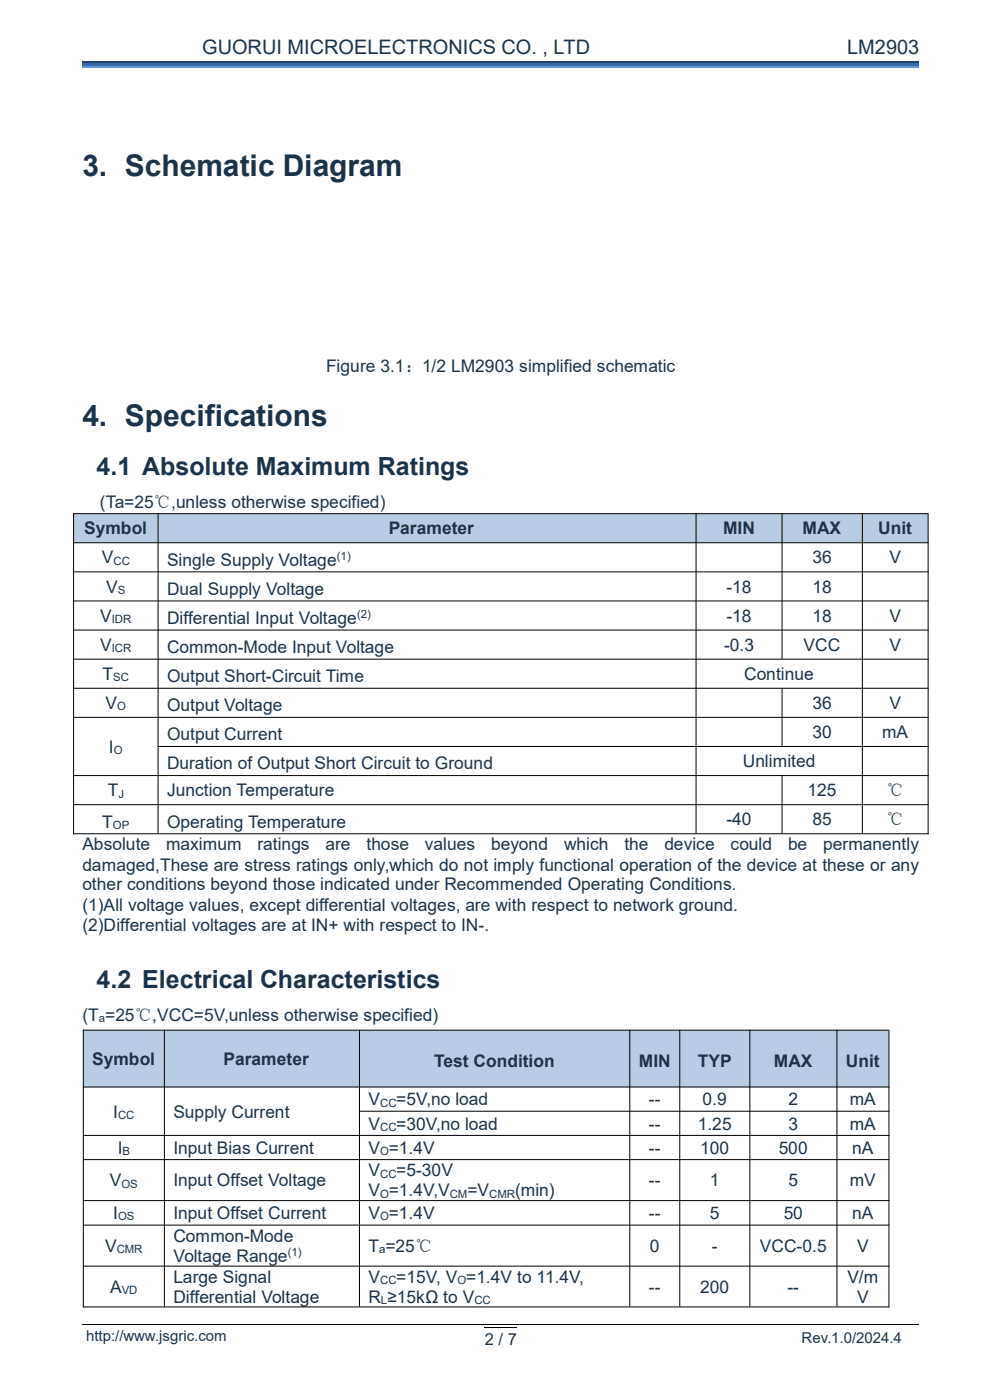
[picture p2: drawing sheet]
<svg xmlns="http://www.w3.org/2000/svg" width="210mm" height="297mm" viewBox="0 0 210 297" stroke-linecap="round" stroke-linejoin="round" font-family="sans-serif">
<defs><g id="words">
<g font-size="6.4" fill="#1a334a">
<text x="17.5" y="37.3">3. Schematic Diagram</text>
<text x="17.5" y="90.3">4. Specifications</text>
</g>
<g font-size="5.3" fill="#1a334a">
<text x="20.5" y="100.8">4.1 Absolute Maximum Ratings</text>
<text x="20.5" y="209.6">4.2 Electrical Characteristics</text>
</g>
<g font-size="4.2" fill="#1a334a">
<text x="42.9" y="11.4">GUORUI MICROELECTRONICS CO. , LTD</text>
<text x="179.7" y="11.4">LM2903</text>
</g>
<g font-size="3.7" fill="#1a334a">
<text x="69.2" y="79">Figure 3.1：1/2 LM2903 simplified schematic</text>
<text x="21.2" y="107.8">(Ta=25℃,unless otherwise specified)</text>
<text x="17.9" y="113.3">Symbol</text>
<text x="82.5" y="113.3">Parameter</text>
<text x="153.4" y="113.3">MIN</text>
<text x="170.3" y="113.3">MAX</text>
<text x="186.3" y="113.3">Unit</text>
<text x="21.6" y="119.5">V</text>
<text x="172.3" y="119.5">36</text>
<text x="188.7" y="119.5">V</text>
<text x="22.5" y="125.7">V</text>
<text x="35.4" y="120">Single Supply Voltage</text>
<text x="154.1" y="125.7">-18</text>
<text x="172.3" y="125.7">18</text>
<text x="21.3" y="131.9">V</text>
<text x="35.4" y="126.2">Dual Supply Voltage</text>
<text x="154.1" y="131.9">-18</text>
<text x="172.3" y="131.9">18</text>
<text x="188.7" y="131.9">V</text>
<text x="35.4" y="132.4">Differential Input Voltage</text>
<text x="21.3" y="138.1">V</text>
<text x="35.4" y="138.5">Common-Mode Input Voltage</text>
<text x="153.6" y="138.1">-0.3</text>
<text x="170.5" y="138.1">VCC</text>
<text x="188.7" y="138.1">V</text>
<text x="21.8" y="144.2">T</text>
<text x="35.4" y="144.7">Output Short-Circuit Time</text>
<text x="157.9" y="144.2">Continue</text>
<text x="22.4" y="150.4">V</text>
<text x="35.4" y="150.9">Output Voltage</text>
<text x="172.3" y="150.4">36</text>
<text x="188.7" y="150.4">V</text>
<text x="23.1" y="159.7">I</text>
<text x="35.4" y="157.1">Output Current</text>
<text x="172.3" y="156.6">30</text>
<text x="187.1" y="156.6">mA</text>
<text x="35.4" y="163.2">Duration of Output Short Circuit to Ground</text>
<text x="157.6" y="162.7">Unlimited</text>
<text x="22.9" y="168.9">T</text>
<text x="35.4" y="168.9">Junction Temperature</text>
<text x="171.3" y="168.9">125</text>
<text x="188" y="168.9">℃</text>
<text x="21.7" y="175.6">T</text>
<text x="35.4" y="175.6">Operating Temperature</text>
<text x="154.1" y="175.1">-40</text>
<text x="172.3" y="175.1">85</text>
<text x="188" y="175.1">℃</text>
<text x="17.5" y="180.4">Absolute</text>
<text x="17.5" y="184.7">damaged,These are stress ratings only,which do not imply functional operation of the device at these or any</text>
<text x="35.2" y="180.4">maximum</text>
<text x="54.6" y="180.4">ratings</text>
<text x="69" y="180.4">are</text>
<text x="77.8" y="180.4">those</text>
<text x="90.1" y="180.4">values</text>
<text x="104.2" y="180.4">beyond</text>
<text x="119.7" y="180.4">which</text>
<text x="132.5" y="180.4">the</text>
<text x="140.9" y="180.4">device</text>
<text x="155" y="180.4">could</text>
<text x="167.2" y="180.4">be</text>
<text x="174.6" y="180.4">permanently</text>
<text x="17.5" y="188.9">other conditions beyond those indicated under Recommended Operating Conditions.</text>
<text x="17.5" y="193.2">(1)All voltage values, except differential voltages, are with respect to network ground.</text>
<text x="17.5" y="197.5">(2)Differential voltages are at IN+ with respect to IN-.</text>
<text x="17.5" y="216.6">(T =25℃,VCC=5V,unless otherwise specified)</text>
<text x="19.6" y="225.9">Symbol</text>
<text x="47.4" y="225.9">Parameter</text>
<text x="92.1" y="226.4">Test Condition</text>
<text x="135.5" y="226.4">MIN</text>
<text x="148" y="226.4">TYP</text>
<text x="164.2" y="226.4">MAX</text>
<text x="179.5" y="226.4">Unit</text>
<text x="24" y="237.1">I</text>
<text x="36.8" y="237.1">Supply Current</text>
<text x="78.1" y="234.5">V</text>
<text x="78.1" y="239.6">V</text>
<text x="84.1" y="234.5">=5V,no load</text>
<text x="84.1" y="239.6">=30V,no load</text>
<text x="137.7" y="234.5">--</text>
<text x="137.7" y="239.6">--</text>
<text x="148" y="239.6">1.25</text>
<text x="149.1" y="234.5">0.9</text>
<text x="167.3" y="234.5">2</text>
<text x="167.3" y="239.6">3</text>
<text x="180.3" y="234.5">mA</text>
<text x="180.3" y="239.6">mA</text>
<text x="25" y="244.7">I</text>
<text x="36.8" y="244.7">Input Bias Current</text>
<text x="78.1" y="244.7">V =1.4V</text>
<text x="137.7" y="244.7">--</text>
<text x="148.5" y="244.7">100</text>
<text x="165.2" y="244.7">500</text>
<text x="180.8" y="244.7">nA</text>
<text x="23.3" y="251.7">V</text>
<text x="36.8" y="251.7">Input Offset Voltage</text>
<text x="78.1" y="249.6">V</text>
<text x="84.1" y="249.6">=5-30V</text>
<text x="137.7" y="251.7">--</text>
<text x="150.6" y="251.7">1</text>
<text x="167.3" y="251.7">5</text>
<text x="180.3" y="251.7">mV</text>
<text x="78.1" y="253.8">V =1.4V,V</text>
<text x="99.1" y="253.8">=V</text>
<text x="109.3" y="253.8">(min)</text>
<text x="24" y="258.6">I</text>
<text x="36.8" y="258.6">Input Offset Current</text>
<text x="36.8" y="263.4">Common-Mode</text>
<text x="78.1" y="258.6">V =1.4V</text>
<text x="137.7" y="258.6">--</text>
<text x="150.6" y="258.6">5</text>
<text x="166.2" y="258.6">50</text>
<text x="180.8" y="258.6">nA</text>
<text x="22.3" y="265.5">V</text>
<text x="36.8" y="267.7">Voltage Range</text>
<text x="78.1" y="265.5">T =25℃</text>
<text x="137.9" y="265.5">0</text>
<text x="151" y="265.5">-</text>
<text x="161.2" y="265.5">VCC-0.5</text>
<text x="181.8" y="265.5">V</text>
<text x="23.4" y="274.3">A</text>
<text x="36.8" y="272.1">Large Signal</text>
<text x="78.1" y="272.1">V</text>
<text x="84.1" y="272.1">=15V, V =1.4V to 11.4V,</text>
<text x="137.7" y="274.3">--</text>
<text x="148.5" y="274.3">200</text>
<text x="167" y="274.3">--</text>
<text x="179.7" y="272.1">V/m</text>
<text x="36.8" y="276.4">Differential Voltage</text>
<text x="78.1" y="276.4">R ≥15kΩ to V</text>
<text x="181.8" y="276.4">V</text>
</g>
<text font-size="3.5" fill="#1a334a" x="102.8" y="285.3">2 / 7</text>
<g font-size="3.2" fill="#1a334a">
<text x="18.2" y="284.4">http://www.jsgric.com</text>
<text x="170.1" y="284.9">Rev.1.0/2024.4</text>
</g>
<g font-size="2.4" fill="#1a334a">
<text x="24.1" y="119.8">CC</text>
<text x="71.5" y="118.8">(1)</text>
<text x="25" y="126">S</text>
<text x="75.7" y="131.1">(2)</text>
<text x="23.7" y="132.2">IDR</text>
<text x="23.7" y="138.3">ICR</text>
<text x="24" y="144.5">SC</text>
<text x="24.8" y="150.7">O</text>
<text x="24.1" y="160">O</text>
<text x="25.1" y="169.2">J</text>
<text x="24" y="175.9">OP</text>
<text x="21" y="216.8">a</text>
<text x="25.1" y="237.3">CC</text>
<text x="80.6" y="234.8">CC</text>
<text x="80.6" y="239.9">CC</text>
<text x="26" y="245">B</text>
<text x="80.6" y="245">O</text>
<text x="25.8" y="251.9">OS</text>
<text x="80.6" y="249.8">CC</text>
<text x="80.6" y="254.1">O</text>
<text x="95.4" y="254.1">CM</text>
<text x="103.8" y="254.1">CMR</text>
<text x="25.1" y="258.9">OS</text>
<text x="80.6" y="258.9">O</text>
<text x="24.8" y="265.8">CMR</text>
<text x="61" y="266.5">(1)</text>
<text x="80.4" y="265.8">a</text>
<text x="25.8" y="274.5">VD</text>
<text x="80.6" y="272.4">CC</text>
<text x="97" y="272.4">O</text>
<text x="80.8" y="276.7">L</text>
<text x="100.6" y="276.7">CC</text>
</g>
</g></defs>
<path d="M17.5 13.2h177.5" fill="none" stroke="#22416b" stroke-width=".25"/>
<path d="M17.5 13.3h177.5v.8h-177.5z" fill-rule="evenodd" fill="#3669ab"/>
<path d="M17.5 14.2h177.5" fill="none" stroke="#6794cf" stroke-width=".25"/>
<path d="M17.5 280.9h177.5M102.8 281.5h6.9" fill="none" stroke="#000" stroke-width=".21"/>
<g fill="#b8cce4">
<path d="M15.7 109h17.8v6.1h-17.8z" fill-rule="evenodd"/>
<path d="M33.6 109h114v6.1h-114z" fill-rule="evenodd"/>
<path d="M147.7 109h18.2v6.1h-18.2z" fill-rule="evenodd"/>
<path d="M165.9 109h17v6.1h-17z" fill-rule="evenodd"/>
<path d="M183 109h13.8v6.1h-13.8z" fill-rule="evenodd"/>
</g>
<g fill="none" stroke="#000" stroke-width=".21">
<path d="M15.5 109h181.5M15.5 115.1h181.5M15.6 108.9v68.1M33.5 108.9v67.9M147.7 108.9v67.9M165.9 108.9v30.9M182.9 108.9v67.9M196.9 109.1v67.9M15.5 121.3h181.5M15.5 127.5h181.5M15.5 133.7h181.5M15.5 139.8h181.5"/>
<path d="M15.5 146h181.5M15.5 152.2h181.5M33.4 158.4h163.6M165.9 145.9v12.4M15.5 164.5h181.5M15.5 170.7h181.5M15.5 176.9h181.5M165.9 164.4v12.4"/>
</g>
<g fill="#b8cce4">
<path d="M17.7 218.6h17.1v12h-17.1z" fill-rule="evenodd"/>
<path d="M34.9 218.6h41.3v12h-41.3z" fill-rule="evenodd"/>
<path d="M76.3 218.6h57.3v12h-57.3z" fill-rule="evenodd"/>
<path d="M133.6 218.6h10.6v12h-10.6z" fill-rule="evenodd"/>
<path d="M144.3 218.6h14.7v12h-14.7z" fill-rule="evenodd"/>
<path d="M159.1 218.6h18.4v12h-18.4z" fill-rule="evenodd"/>
<path d="M177.6 218.6h10.9v12h-10.9z" fill-rule="evenodd"/>
</g>
<g fill="none" stroke="#000" stroke-width=".21">
<path d="M17.6 218.5h171.1M17.7 218.5v58.8M34.9 218.5v58.7M76.3 218.5v58.7M133.6 218.5v58.7M144.2 218.5v58.7M159.1 218.5v58.7M177.5 218.5v58.7M188.6 218.6v58.7M17.6 230.6h171.1M76.2 235.7h112.5M17.6 240.9h171.1"/>
<path d="M17.6 246h171.1M17.6 254.7h171.1M17.6 259.9h171.1M17.6 268.6h171.1M17.6 277.3h171.1"/>
</g>
<use href="#words"/>
</svg>
